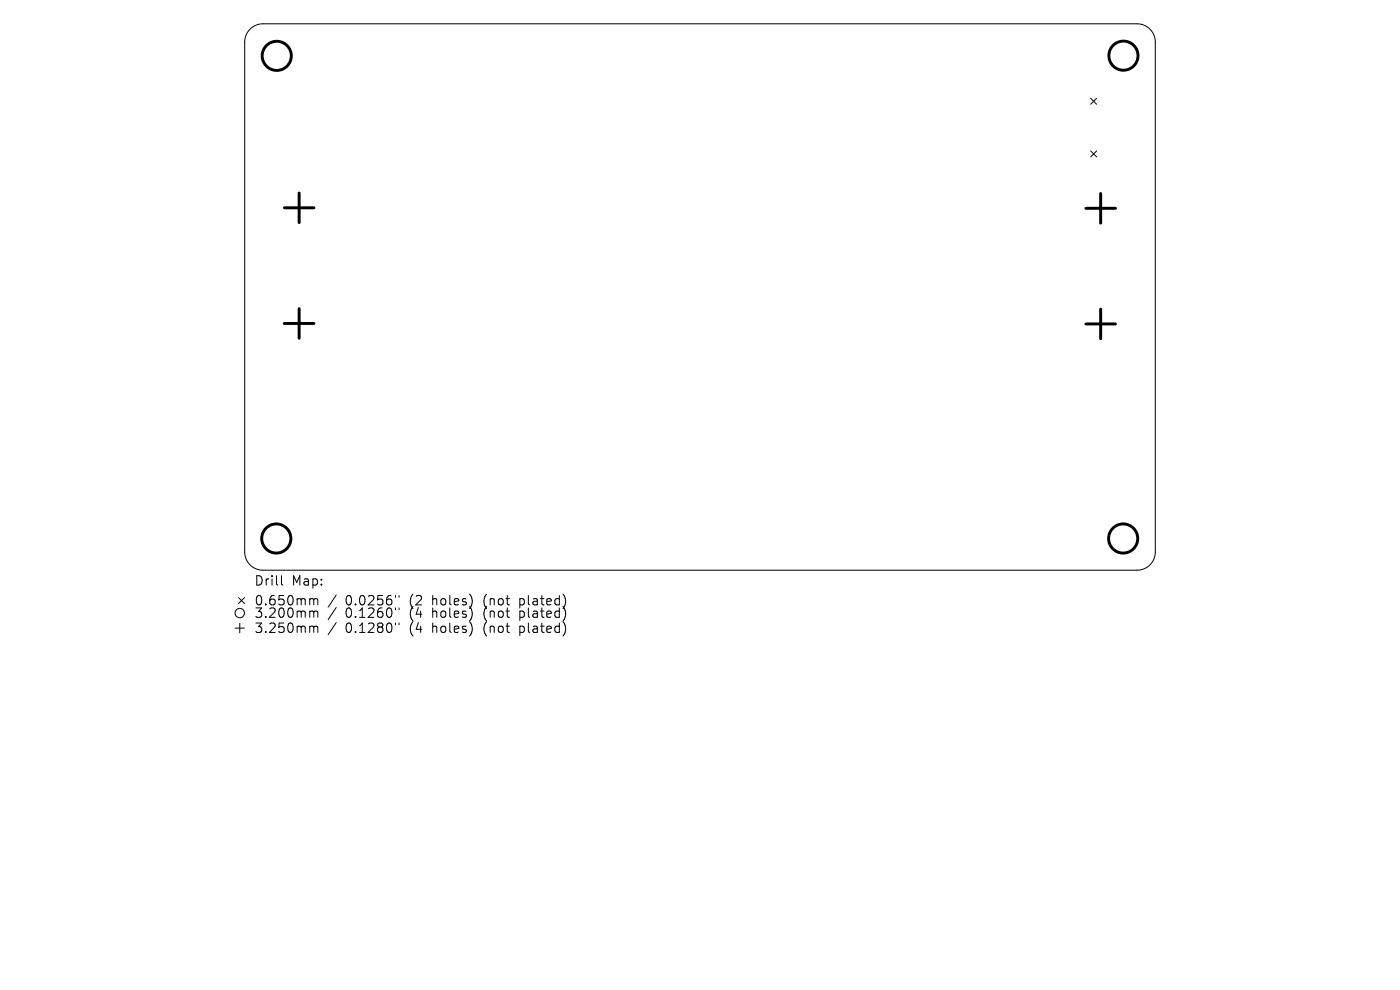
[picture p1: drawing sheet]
<svg xmlns="http://www.w3.org/2000/svg" width="297mm" height="210mm" viewBox="0 0 297 210" stroke-linecap="round" stroke-linejoin="round" font-family="sans-serif">
<defs><g id="words">
<g font-size="2.8">
<text x="53.9" y="124.5">Drill</text>
<text x="61.9" y="124.5">Map:</text>
<text x="53.9" y="128.7">0.650mm</text>
<text x="53.9" y="131.3">3.200mm</text>
<text x="73.3" y="128.7">0.0256&quot;</text>
<text x="73.3" y="131.3">0.1260&quot;</text>
<text x="87" y="128.7">(2</text>
<text x="87" y="131.3">(4</text>
<text x="92" y="128.7">holes)</text>
<text x="92" y="131.3">holes)</text>
<text x="103.1" y="128.7">(not</text>
<text x="103.1" y="131.3">(not</text>
<text x="110.9" y="128.7">plated)</text>
<text x="110.9" y="131.3">plated)</text>
<text x="53.9" y="134.5">3.250mm</text>
<text x="73.3" y="134.5">0.1280&quot;</text>
<text x="87" y="134.5">(4</text>
<text x="92" y="134.5">holes)</text>
<text x="103.1" y="134.5">(not</text>
<text x="110.9" y="134.5">plated)</text>
</g>
</g></defs>
<g fill="none" stroke="#000" stroke-width=".21">
<path d="M53 6.2a3.9 3.9 0 0 1 2.8-1.2h185.4a3.9 3.9 0 0 1 3.9 3.9v108.2a3.9 3.9 0 0 1-3.9 3.9h-185.4a3.9 3.9 0 0 1-3.9-3.9v-108.2a3.9 3.9 0 0 1 1.1-2.7zM231.4 20.9l1.2 1.2M231.4 32l1.2 1.3M232.6 20.9l-1.2 1.2M232.6 32l-1.2 1.3M49.9 133.2h2M50.6 126.8l1.3 1.2M50.9 132.2v2M51.9 126.8l-1.3 1.2M59.7 122.1v1.7l.3 .3M66 127h.3l.3 .3M66 129.6h.3l.3 .3"/>
<path d="M66 132.8l.5 .1 .1 .2M66.6 127.3l.3-.3 .4 .1 .1 1.2M66.6 127.3v1M66.6 129.9v1.1M66.6 133.1v1.1M66.6 129.9l.3-.3 .4 .1 .1 1.3M66.6 133.1l.3-.3 .4 .1 .1 1.3M71.3 126.2l-1.7 2.6M71.3 128.9l-1.7 2.5M71.3 132.1l-1.7 2.5M83.9 126.3v.4M83.9 129v.3"/>
<path d="M83.9 132.2v.3M84.7 126.3v.4M84.7 129v.3M84.7 132.2v.3"/>
<circle cx="50.9" cy="130" r="1"/>
</g>
<g fill="none" stroke="#000" stroke-width=".62">
<circle cx="58.7" cy="11.8" r="3.1"/>
<circle cx="238.3" cy="11.8" r="3.1"/>
<circle cx="58.6" cy="114.2" r="3.1"/>
<circle cx="238.3" cy="114.2" r="3.1"/>
</g>
<path d="M60.3 44.1h6.3M63.5 40.9v6.3M230.4 44.2h6.2M233.5 41v6.3M60.3 68.6h6.3M63.5 65.5v6.3M230.4 68.7h6.2M233.5 65.6v6.3" fill="none" stroke="#000" stroke-width=".63"/>
<use href="#words"/>
</svg>
